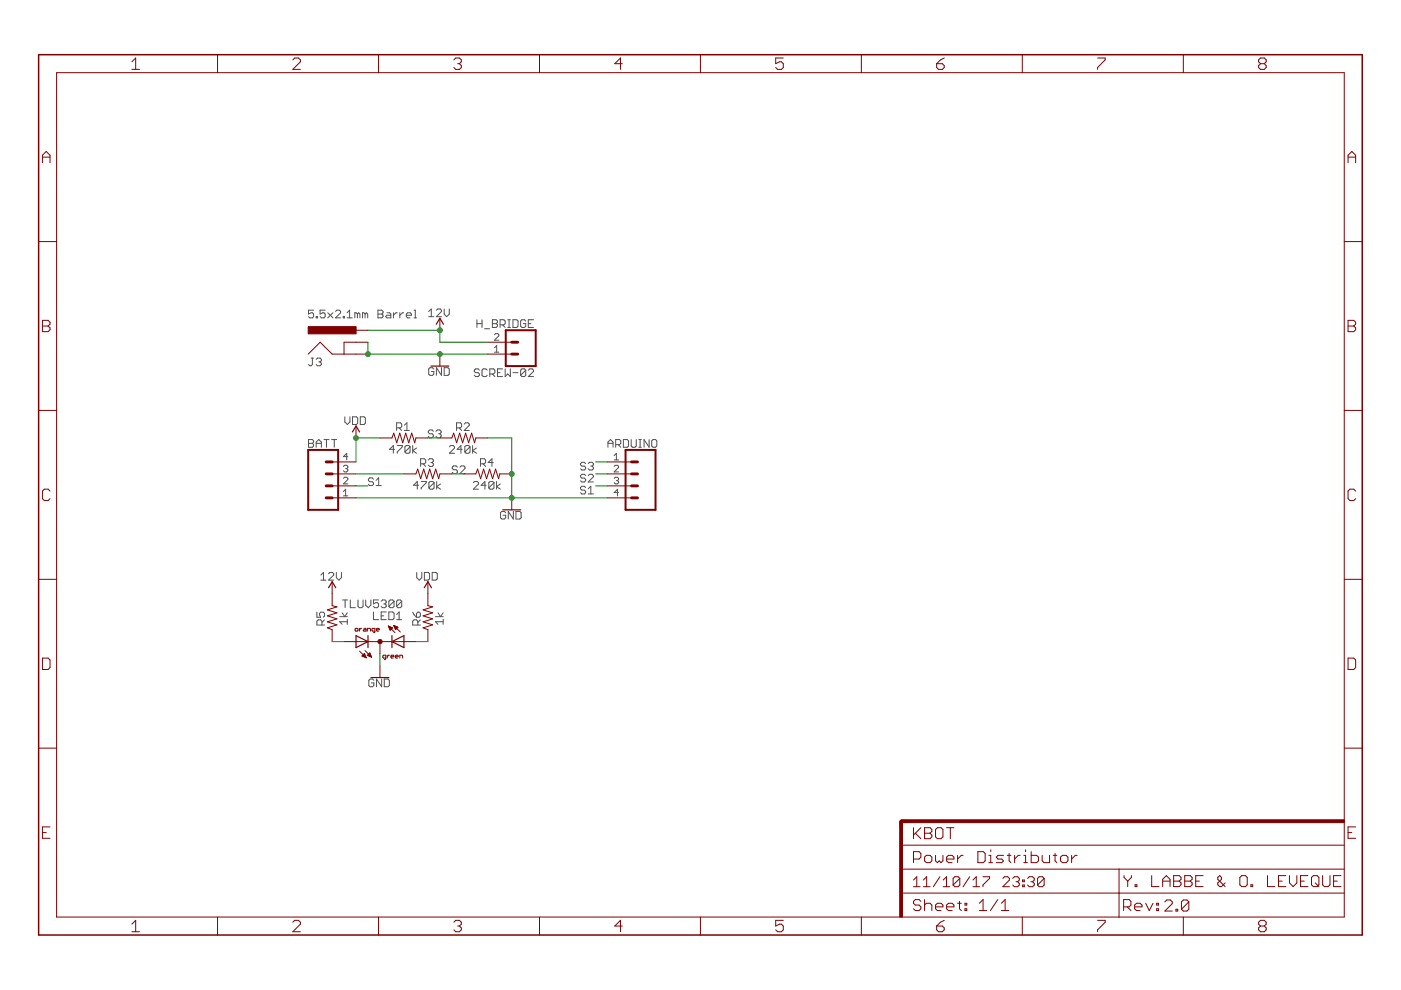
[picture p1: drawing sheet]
<svg xmlns="http://www.w3.org/2000/svg" width="297mm" height="210mm" viewBox="0 0 297 210" stroke-linecap="round" stroke-linejoin="round" font-family="sans-serif">
<g fill="none" stroke="#505050" stroke-width=".21">
<path d="M66 75.9h.5M66.2 75.9v1.4l-.2 .3h-.3l-.3-.3M66.5 65.8h-1.1v.8l.6-.3h.2l.3 .3v.5l-.3 .3h-.5l-.3-.3M67 67.1h.3v.3h-.3zM67 76.2l.3-.3h.6l.2 .3v.3l-.2 .2M67.6 76.7h.3M67.9 76.7l.2 .3v.3l-.2 .3h-.6l-.3-.3M68.9 65.8h-1v.8l.5-.3h.3l.2 .3v.5l-.2 .3h-.6l-.2-.3M69.5 66.3l1.1 1.1M70.6 66.3l-1.1 1.1M71.1 66l.3-.2h.5l.3 .2v.3l-1.1 1.1h1.1M72.8 67.1h.2v.3h-.2z"/>
<path d="M73.6 67.4h1.1M73.6 66.3l.5-.5v1.6M75.8 66.6l-.3-.3h-.3v1.1M75.8 66.6v.8M75.8 66.6l.3-.3 .2 .3v.8M77.4 66.6l-.3-.3h-.2v1.1M77.4 66.6v.8M77.4 66.6l.3-.3 .3 .3v.8M80.1 65.8h.9l.2 .2v.3l-.2 .3 .2 .2v.3l-.2 .3h-.9zM80.1 66.6h.9M82 66.3h.6l.3 .3v.8h-.9l-.2-.3 .2-.3h.9M83.4 66.3v1.1"/>
<path d="M84.2 66.3h-.3l-.5 .5M84.8 66.3v1.1M85.6 66.3h-.3l-.5 .5M86.1 66.8h1.1v-.2l-.2-.3h-.6l-.3 .3v.5l.3 .3h.6M87.8 65.8h.3v1.6M87.8 67.4h.5M90.9 66.1l.5-.6v1.6M90.9 67.1h1.1M92 78.2l-.3-.2h-.5l-.3 .2v1.1l.3 .3h.5l.3-.3v-.5h-.6M92.5 65.8l.3-.3h.5l.3 .3v.3l-1.1 1h1.1M93.6 78v1.6l-1.1-1.6v1.6M94.2 78h.8l.2 .2v1.1l-.2 .3h-.8z"/>
<path d="M94.2 65.5v1.1l.5 .5 .5-.5v-1.1M101.1 67.8v1.6M101.1 68.6h1.1M101.6 78.5l-.2-.3h-.6l-.2 .3v.3l.2 .2h.6l.2 .3v.3l-.2 .2h-.6l-.2-.2M102.2 67.8v1.6M102.7 69.7h1.1M103.3 78.5l-.3-.3h-.5l-.3 .3v1.1l.3 .2h.5l.3-.2M103.8 79.3h.8l.3-.3v-.5l-.3-.3h-.8v1.6M104.4 79.3l.5 .5M104.4 67.8h.8l.3 .3v.2l-.3 .3 .3 .3v.3l-.3 .2h-.8zM104.4 68.6h.8M104.8 71l.3-.3h.4l.3 .3v.2l-1 .9h1"/>
<path d="M104.8 73.7l.5-.4v1.4M104.8 74.7h1M105.5 79h.5M106 68.9h.8l.3-.3v-.5l-.3-.3h-.8v1.6M106.6 78.2h-1.1v1.6h1.1M106.6 68.9l.5 .5M107.1 78.2v1.6l.6-.5 .5 .5v-1.6M107.7 67.8h.5M107.7 69.4h.5M107.9 67.8v1.6M108.8 79h1M108.8 67.8h.8l.2 .3v1.1l-.2 .2h-.8z"/>
<path d="M111.5 78.5l-.3-.3h-.5l-.3 .3v1.1M111.5 78.5v1.1l-.3 .2h-.5l-.3-.2M111.5 68.1l-.3-.3h-.5l-.3 .3v1.1l.3 .2h.5l.3-.2v-.6h-.6M111.5 78.5l-1.1 1.1M112 78.5l.3-.3h.5l.3 .3v.3l-1.1 1h1.1M112 68.6h.6M113.1 67.8h-1.1v1.6h1.1M65.4 93.2h.8l.3 .3v.2l-.3 .3 .3 .3v.3l-.3 .2h-.8zM65.4 94h.8M67 94.8v-1.1l.6-.5 .5 .5v1.1M67 94h1.1M68.7 93.2h1.1"/>
<path d="M69.2 93.2v1.6M70.3 93.2h1.1M70.9 93.2v1.6M72.8 98.9l.2-.2h.5l.2 .2-.2 .5M73.1 88.4v1.1l.6 .5 .5-.5v-1.1M73.3 99.4h.2M73.5 99.4l.2 .2-.2 .5h-.5l-.2-.3M73.7 96.8h-.9l.7-.7v1.4M74.7 88.4h.9l.2 .2v1.1l-.2 .3h-.9zM76.4 88.4h.8l.3 .2v1.1l-.3 .3h-.8zM83.7 95.3h-1.1l.8-.8v1.6M84.1 90.7h.8l.3-.3v-.5l-.3-.3h-.8v1.7"/>
<path d="M84.2 94.5h1.1v.2l-1.1 1.1v.3M84.6 90.7l.6 .6M85.7 90.2l.6-.6v1.7M85.7 91.3h1.1M87 94.7l-.3-.2h-.6l-.2 .2v1.1M87 94.7v1.1l-.3 .3h-.6l-.2-.3M87 94.7l-1.1 1.1M87.5 94.5v1.6M88.3 95l-.8 .5 .8 .6M89.2 98.3h.8l.3-.2v-.6l-.3-.2h-.8v1.6M89.7 98.3l.6 .6M90.8 97.5l.3-.2h.5l.3 .2v.3l-.3 .3"/>
<path d="M91.4 98.1h.2M91.6 98.1l.3 .2v.3l-.3 .3h-.5l-.3-.3M91.9 91.4l-.3-.2h-.5l-.3 .2v.3l.3 .3h.5l.3 .2v.3l-.3 .3h-.5l-.3-.3M92.4 91.4l.3-.2h.6l.2 .2v.3l-.2 .3M93 92h.3M93.3 92l.2 .2v.3l-.2 .3h-.6l-.3-.3M95.3 94.7l.2-.2h.6l.3 .2v.3l-1.1 1.1h1.1M96.8 90.7h.8l.3-.3v-.5l-.3-.3h-.8v1.7M97 99.1l-.3-.3h-.5l-.3 .3v.2l.3 .3h.5l.3 .3v.2l-.3 .3h-.5l-.3-.3M97.3 90.7l.6 .6M97.5 99.1l.3-.3h.5l.3 .3v.2l-1.1 1.1h1.1M98 95.3h-1.1l.8-.8v1.6"/>
<path d="M98.4 89.9l.3-.3h.5l.3 .3v.3l-1.1 1.1h1.1M99.7 94.7l-.3-.2h-.6l-.2 .2v1.1M99.7 94.7v1.1l-.3 .3h-.6l-.2-.3M99.7 94.7l-1.1 1.1M100.2 94.5v1.6M101 95l-.8 .5 .8 .6M101.9 98.3h.8l.3-.2v-.6l-.3-.2h-.8v1.6M102.4 98.3l.6 .6M104.6 98.1h-1.1l.8-.8v1.6M124.2 98.3l-.3-.3h-.5l-.3 .3v.3l.3 .2h.5l.3 .3v.3l-.3 .3h-.5l-.3-.3M124.7 98.3l.3-.3h.5l.3 .3v.3l-.3 .2M125.3 98.8h.2"/>
<path d="M125.5 98.8l.3 .3v.3l-.3 .3h-.5l-.3-.3M128.9 94h1.1M128.9 94.8v-1.1l.5-.5 .6 .5v1.1M130.2 98.9l.3-.2h.4l.2 .2v.2l-.9 1h.9M130.2 96.6l.5-.5v1.4M130.2 97.5h.9M130.5 94.3h.8l.3-.3v-.5l-.3-.3h-.8v1.6M131.1 94.3l.5 .5M132.2 93.2h.8l.3 .3v1.1l-.3 .2h-.8zM133.8 93.2v1.4l.3 .2h.5l.3-.2v-1.4M135.4 93.2h.6M135.4 94.8h.6"/>
<path d="M135.7 93.2v1.6M137.6 93.2v1.6l-1.1-1.6v1.6M138.2 93.5l.3-.3h.5l.3 .3v1.1l-.3 .2h-.5l-.3-.2zM72.8 104.2l.5-.5v1.4M72.8 105.1h.9M72.8 101.4l.2-.2h.5l.2 .2v.3l-.9 .9h.9M79.2 101.6l-.3-.3h-.5l-.3 .3v.3l.3 .2h.5l.3 .3v.3l-.3 .3h-.5l-.3-.3M79.7 103h1.1M79.7 101.9l.6-.6v1.7M88.8 102.9h-1.1l.8-.8v1.6M89.3 102.1h1.1v.2l-1.1 1.1v.3M92 102.3v1.1l-.2 .3h-.6l-.3-.3"/>
<path d="M92 102.3l-.2-.2h-.6l-.3 .2v1.1M92 102.3l-1.1 1.1M92.6 102.1v1.6M93.4 102.6l-.8 .6 .8 .5M100.4 102.3l.2-.2h.6l.3 .2v.3l-1.1 1.1h1.1M103.1 102.9h-1.1l.8-.8v1.6M104.7 102.3l-.2-.2h-.6l-.3 .2v1.1M104.7 102.3v1.1l-.2 .3h-.6l-.3-.3M104.7 102.3l-1.1 1.1M105.3 102.1v1.6M106.1 102.6l-.8 .6 .8 .5M107.2 108.7l-.3-.3h-.5l-.3 .3v1.1l.3 .2h.5l.3-.2v-.6h-.5"/>
<path d="M108.8 108.4v1.6l-1-1.6v1.6M109.4 108.4h.8l.3 .3v1.1l-.3 .2h-.8zM124.2 100.8l-.3-.2h-.5l-.3 .2v.3l.3 .3h.5l.3 .2v.3l-.3 .3h-.5l-.3-.3M124.2 103.4l-.3-.3h-.5l-.3 .3v.2l.3 .3h.5l.3 .3v.3l-.3 .2h-.5l-.3-.2M124.7 104.7h1.1M124.7 103.6l.6-.5v1.6M124.7 100.8l.3-.2h.5l.3 .2v.3l-1.1 1.1h1.1M130.2 101.4l.3-.2h.4l.2 .2-.2 .5M130.7 101.9h.2M130.9 101.9l.2 .2-.2 .5h-.4l-.3-.2M131.1 104.4h-.9l.7-.7v1.4M67.2 129.8v1.1h.8l-.3-.6v-.2l.3-.3h.5l.3 .3v.5l-.3 .3"/>
<path d="M68 121.9l.6-.5v1.6M68 123h1.1M68.3 132.5v-.8l-.3-.3h-.5l-.3 .3v.8h1.6M68.8 131.4l-.5 .6M69.7 121.6l.2-.2h.6l.3 .2v.3l-1.1 1.1h1.1M71.3 121.4v1.1l.5 .5 .6-.5v-1.1M72 130.7h1.6M72.6 129.9l.5 .8 .5-.8M72.6 127.2h1.1M73.2 127.2v1.6M73.6 131.8h-1.6l.6 .6M73.6 131.3v1.1"/>
<path d="M74.3 127.2v1.6h1.1M75.9 127.2v1.4l.3 .2h.5l.3-.2v-1.4M77.5 127.2v1.1l.6 .5 .5-.5v-1.1M79.2 129.8v1.6h1.1M80.3 127.2h-1.1v.8l.5-.2h.3l.3 .2v.6l-.3 .2h-.6l-.2-.2M80.8 127.5l.3-.3h.5l.3 .3v.3l-.3 .2M80.8 130.6h.6M81.4 128h.2M81.6 128l.3 .3v.3l-.3 .2h-.5l-.3-.2M81.9 129.8h-1.1v1.6h1.1M82.4 129.8h.9l.2 .2v1.1l-.2 .3h-.9zM83.5 127.5l-.2-.3h-.6l-.3 .3v1.1"/>
<path d="M83.5 127.5v1.1l-.2 .2h-.6l-.3-.2M83.5 127.5l-1.1 1.1M84.1 131.4h1.1M84.1 130.3l.5-.5v1.6M85.2 127.5l-.3-.3h-.6l-.2 .3v1.1M85.2 127.5v1.1l-.3 .2h-.6l-.2-.2M85.2 127.5l-1.1 1.1M87.5 129.8l.3 .5 .5 .6M88.3 130.1l.3-.3h.3l.2 .3v.5l-.2 .3h-.6zM88.3 121.4v1.1l.6 .5 .5-.5v-1.1M88.6 132.5v-.8l-.3-.3h-.5l-.3 .3v.8h1.6M89.1 131.4l-.5 .6"/>
<path d="M90 121.4h.8l.3 .2v1.1l-.3 .3h-.8zM91.6 121.4h.8l.3 .2v1.1l-.3 .3h-.8zM92.3 130.7h1.7M92.9 129.9l.5 .8 .6-.8M94 131.8h-1.7l.6 .6M94 131.3v1.1M79.3 144.3l-.3-.3h-.5l-.3 .3v1l.3 .3h.5l.3-.3v-.5h-.6M80.9 144v1.6l-1.1-1.6v1.6M81.5 144h.8l.2 .3v1l-.2 .3h-.8z"/>
</g>
<g fill="#800000" stroke="#800000" stroke-width=".21">
<path d="M190.8 174.1h.5v20.3h-.5z"/>
<path d="M191 173.8h94v.6h-94z"/>
<path d="M65.3 69.3h10.2v1.5h-10.2z"/>
</g>
<g fill="none" stroke="#800000" stroke-width=".21">
<path d="M12 15.4h273v179h-273zM28 13.1l.8-.8v2.4M28 14.7h1.6M46.1 11.6v3.8M62.1 12.7l.4-.4h.8l.4 .4v.4l-1.6 1.6h1.6M80.2 11.6v3.8M96.2 12.7l.4-.4h.8l.4 .4v.4l-.4 .4M97 13.5h.4M97.4 13.5l.4 .4v.4l-.4 .4h-.8l-.4-.4M114.4 11.6v3.8M132 13.5h-1.7l1.3-1.2v2.4M148.5 11.6v3.8"/>
<path d="M166.1 12.3h-1.6v1.2l.8-.4h.4l.4 .4v.8l-.4 .4h-.8l-.4-.4M182.6 11.6v3.8M198.6 13.5h1.2l.4 .4v.4l-.4 .4h-.8l-.4-.4zM200.2 12.3l-.8 .4-.8 .8M216.7 11.6v3.8M232.7 12.3h1.6v.4l-1.6 1.6v.4M250.9 11.6v3.8M267.3 13.5l-.5-.4v-.4l.5-.4h.8l.4 .4v.4l-.4 .4M267.3 13.5l-.5 .4v.4l.5 .4h.8l.4-.4v-.4l-.4-.4M267.3 13.5h.8M9 34.5v-1.6l.8-.8 .8 .8v1.6M9 33.3h1.6"/>
<path d="M285.8 33.3h1.6M285.8 34.5v-1.6l.8-.8 .8 .8v1.6M8.2 51.2h3.8M285 51.2h3.8M9 67.9h1.2l.4 .4v.4l-.4 .4 .4 .4v.4l-.4 .4h-1.2zM9 69.1h1.2M65.3 75.1l2.6-2.5 2.5 2.5h7.6M75.5 70h2.5M78 72.6h-5.1v2.5M93.3 67.5v2.5M93.3 75.1v2.5M103.4 75.1h5.1"/>
<path d="M103.4 72.6h5.1M285.8 67.9h1.2l.4 .4v.4l-.4 .4 .4 .4v.4l-.4 .4h-1.2zM285.8 69.1h1.2M8.2 87h3.8M70.4 97.9h5.1M75.5 90.3v2.6M80.6 92.9h2.5l.4-1.1 .6 2.1 .7-2.1 .6 2.1 .6-2.1 .7 2.1 .6-2.1 .6 2.1 .3-1h2.5M93.3 92.9h2.5l.4-1.1 .6 2.1 .7-2.1 .6 2.1 .6-2.1 .7 2.1 .6-2.1 .6 2.1 .3-1h2.5M128.8 97.9h5.1M285 87h3.8M10.6 104.1l-.4-.4h-.8l-.4 .4v1.6l.4 .4h.8l.4-.4M70.4 105.6h5.1"/>
<path d="M70.4 103h5.1M70.4 100.5h5.1M85.6 100.5h2.6l.4-1 .6 2 .6-2 .7 2 .6-2 .6 2 .7-2 .6 2 .3-1h2.5M98.3 100.5h2.6l.4-1 .6 2 .6-2 .7 2 .6-2 .6 2 .7-2 .6 2 .3-1h2.5M108.5 105.6v2.5M128.8 105.6h5.1M128.8 103h5.1M128.8 100.5h5.1M287.4 104.1l-.4-.4h-.8l-.4 .4v1.6l.4 .4h.8l.4-.4M8.2 122.8h3.8M9 139.5h1.2l.4 .4v1.6l-.4 .4h-1.2zM70.4 123.3v5.1l1 .3-2 .6 2 .6-2 .7 2 .6-2 .6 2 .7-2 .6 1 .4v2.5"/>
<path d="M72.9 136h15.3M75.3 133.4l.4-.2 .2 .5-.5 .1zM76.2 133.2v.6M76.2 138.1l1.4 1.4M76.7 133.2l-.5 .3M76.8 139.1l.8 .4M76.8 139.1l.5-.5 .3 .9M76.8 139.1h.7M76.9 139h.5M77 138.8h.4M77 139.2h.5M77.1 138.7h.2"/>
<path d="M77.2 133.2l.4 .2v.4h-.4l-.2-.1 .2-.2h.4M77.2 138.6h.1M77.3 139.3h.3M77.4 137.9l1.4 1.4M77.6 139.4h.1M77.9 139l.9 .3M77.9 139h.7M77.9 133.8v-.6h.5l.1 .2v.4M78 138.8h.6M78.1 138.7h.4M78.2 139.1h.5M78.3 138.6h.2"/>
<path d="M78.4 138.5h.1M78.4 138.5l-.5 .5M78.4 138.5l.4 .8M78.5 139.2h.2M78.8 139.3h.1M79.5 133.8h-.5l-.1-.1 .1-.5h.5v.8l-.3 .1M79.8 133.5h.6l-.1-.3-.5 .2v.3l.5 .1M80.6 136v2.6M81.8 139.5h-.5l-.1-.1 .1-.5h.5v.8l-.3 .1M82.1 138.9v.6M82.3 132.7l1.4 1.4M82.3 132.7l.9 .4-.5 .5z"/>
<path d="M82.4 132.8h.1M82.4 132.9h.4M82.5 133.1h.6M82.5 133.2h.7M82.6 138.9l-.5 .3M82.6 133.3h.5M82.6 133.4h.3M82.7 133.5h.1M82.9 139.2h.6l-.1-.3h-.4l-.1 .2 .1 .4h.4M83.5 132.6l1.4 1.4M83.5 132.6l.9 .4-.5 .5zM83.5 132.7h.2"/>
<path d="M83.6 132.8h.3M83.6 132.9h.6M83.7 133.1h.6M83.7 133.2h.5M83.8 133.3h.3M83.8 139.2h.6l-.1-.3-.5 .2v.3l.5 .1M83.8 133.4h.1M84.8 139.5v-.6h.4l.2 .6M90.7 123.3v5.1l1 .3-2 .6 2 .6-2 .7 2 .6-2 .6 2 .7-2 .6 1 .4v2.5M285 122.8h3.8M285.8 139.5h1.2l.4 .4v1.6l-.4 .4h-1.2zM8.2 158.6h3.8"/>
<path d="M80.6 141.1v2.6M285 158.6h3.8M9 176.5h.8M10.6 175.3h-1.6v2.4h1.6M191.1 179.2h93.9M193.7 175.5v2.3M194.1 176.7l1.1 1.1M195.2 175.5l-1.5 1.6M196 175.5h1.2l.4 .4v.4l-.4 .4 .4 .4v.3l-.4 .4h-1.2zM196 176.7h1.2M198.4 175.9l.4-.4h.7l.4 .4v1.5l-.4 .4h-.7l-.4-.4zM200.7 175.5h1.5"/>
<path d="M201.5 175.5v2.3M285.8 176.5h.8M287.4 175.3h-1.6v2.4h1.6M28 195.9l.8-.8v2.4M28 197.5h1.6M46.1 194.4v3.8M62.1 195.5l.4-.4h.8l.4 .4v.4l-1.6 1.6h1.6M80.2 194.4v3.8M96.2 195.5l.4-.4h.8l.4 .4v.4l-.4 .4M97 196.3h.4M97.4 196.3l.4 .4v.4l-.4 .4h-.8l-.4-.4M114.4 194.4v3.8"/>
<path d="M132 196.3h-1.7l1.3-1.2v2.4M148.5 194.4v3.8M166.1 195.1h-1.6v1.2l.8-.4h.4l.4 .4v.8l-.4 .4h-.8l-.4-.4M182.6 194.4v3.8M191.1 189.4h93.9M191.1 184.3h93.9M193.7 182.1h1.2l.3-.4v-.7l-.3-.4h-1.2v2.3M193.7 186.6l.7-.7v2.1M193.7 188h1.4M195.2 191.1l-.3-.4h-.8l-.4 .4v.4l.4 .4h.8l.3 .4v.4l-.3 .4h-.8l-.4-.4M195.8 188h1.4M195.8 186.6l.7-.7v2.1"/>
<path d="M196 181.7l.4-.3h.8l.4 .3v.8l-.4 .4h-.8l-.4-.4zM196 191.9l.4-.4h.8l.4 .4v1.2M196 190.7v2.4M198.4 181.4v1.1l.4 .4 .3-.4 .4 .4 .4-.4v-1.1M198.4 192.3h1.5v-.4l-.4-.4h-.7l-.4 .4v.8l.4 .4h.7M198.6 196.3h1.2l.4 .4v.4l-.4 .4h-.8l-.4-.4zM199.3 185.9l-1.4 2.1M200 186.6l.7-.7v2.1M200 188h1.4M200.2 195.1l-.8 .4-.8 .8M200.7 182.1h1.5v-.4l-.3-.3h-.8l-.4 .3v.8l.4 .4h.8M200.7 192.3h1.5v-.4l-.3-.4h-.8l-.4 .4v.8l.4 .4h.8"/>
<path d="M203 181.4v1.5M203 191.5h.8M203.4 191.1v1.6l.4 .4M203.5 186.2v1.4l-.4 .4h-.7l-.3-.4M203.5 186.2l-.4-.3h-.7l-.3 .3v1.4M203.5 186.2l-1.4 1.4M204.2 181.4h-.4l-.8 .7M204.6 192.7h.4v.4h-.4zM204.6 191.5h.4v.4h-.4zM205.6 185.9l-1.4 2.1M206.3 188h1.4M206.3 186.6l.7-.7v2.1"/>
<path d="M207.3 180.6h1.2l.4 .4v1.5l-.4 .4h-1.2zM207.6 191.5l.8-.8v2.4M207.6 193.1h1.6M208.4 185.9h1.4v.3l-1.4 1.4v.4M209.7 182.9h.7M209.7 181.4h.4v1.5M210.1 180.2v.4M211.5 190.7l-1.5 2.4M212.3 193.1h1.6M212.3 191.5l.8-.8v2.4M212.6 186.2l.4-.3h.7l.3 .3v.4l-1.4 1.4h1.4M212.8 181.4h-1.2l-.4 .3 .4 .4h.8l.4 .4-.4 .4h-1.2"/>
<path d="M213.6 181.4h.7M214 181v1.5l.3 .4M214.7 186.2l.4-.3h.7l.3 .3v.4l-.3 .3M215.1 181.4v1.5M215.4 186.9h.4M215.8 186.9l.3 .4v.3l-.3 .4h-.7l-.4-.4M216.3 181.4h-.4l-.8 .7M216.7 194.4v3.8M216.8 187.6h.4v.4h-.4zM216.8 186.6h.4v.3h-.4zM217.1 182.9h.7M217.1 181.4h.3v1.5"/>
<path d="M217.4 180.2v.4M217.9 186.2l.3-.3h.7l.4 .3v.4l-.4 .3M218.6 186.9h.3M218.6 180.6v2.3h1.2l.4-.4v-.8l-.4-.3h-1.2M218.9 186.9l.4 .4v.3l-.4 .4h-.7l-.3-.4M221 181.4v1.1l.4 .4h1.1v-1.5M221.4 186.2v1.4l-.4 .4h-.7l-.3-.4M221.4 186.2l-.4-.3h-.7l-.3 .3v1.4M221.4 186.2l-1.4 1.4M223.3 181.4h.8M223.7 181v1.5l.4 .4M224.9 181.7l.4-.3h.7l.4 .3v.8l-.4 .4h-.7l-.4-.4z"/>
<path d="M227.2 181.4v1.5M228.4 181.4h-.4l-.8 .7M232.7 195.1h1.6v.4l-1.6 1.6v.4M237.3 184.3v10.2M238.2 192.3h1.2l.4-.4v-.8l-.4-.4h-1.2v2.4M238.3 185.7v.3l.8 .8M239 192.3l.8 .8M239.1 186.8v1.2M239.9 185.7v.3l-.8 .8M240.6 192.3h1.5v-.4l-.4-.4h-.7l-.4 .4v.8l.4 .4h.7M240.7 187.6h.3v.4h-.3zM242.9 191.5l.8 1.6 .8-1.6"/>
<path d="M244.2 185.7v2.3h1.5M245.2 192.7h.4v.4h-.4zM245.2 191.5h.4v.4h-.4zM246.5 188v-1.6l.8-.7 .8 .7v1.6M246.5 186.8h1.6M247 191.2l.4-.4h.8l.3 .4v.4l-1.5 1.6h1.5M248.8 185.7h1.2l.4 .3v.4l-.4 .4 .4 .4v.4l-.4 .4h-1.2zM248.8 186.8h1.2M249.3 192.8h.4v.4h-.4zM250.9 194.4v3.8M251.2 185.7h1.1l.5 .3v.4l-.5 .4 .5 .4v.4l-.5 .4h-1.1zM251.2 186.8h1.1"/>
<path d="M252.1 191.2v1.6l-.4 .4h-.8l-.4-.4M252.1 191.2l-.4-.4h-.8l-.4 .4v1.6M252.1 191.2l-1.6 1.6M253.5 186.8h.8M255.1 185.7h-1.6v2.3h1.6M259.8 187.2l-.8 .8h-.4l-.4-.4v-.4l.8-.8v-.4l-.4-.3-.4 .3v.4l1.6 1.6M262.9 186l.4-.3h.8l.3 .3v1.6l-.3 .4h-.8l-.4-.4zM265.2 187.6h.4v.4h-.4zM267.3 196.3l-.5 .4v.4l.5 .4h.8l.4-.4v-.4l-.4-.4M267.3 196.3l-.5-.4v-.4l.5-.4h.8l.4 .4v.4l-.4 .4M267.3 196.3h.8M268.7 185.7v2.3h1.6"/>
<path d="M271.1 186.8h.7M272.6 185.7h-1.5v2.3h1.5M273.4 185.7v1.5l.8 .8 .8-.8v-1.5M275.7 186.8h.8M277.3 185.7h-1.6v2.3h1.6M278.1 186l.4-.3h.8l.3 .3v1.6l-.3 .4h-.8l-.4-.4zM278.8 187.2l.8 .8M280.4 185.7v1.9l.4 .4h.8l.4-.4v-1.9M282.7 186.8h.8M284.3 185.7h-1.6v2.3h1.6"/>
</g>
<path d="M108.5 72.6h1.3M108.5 75.1h1.3M69.2 97.9h1.2M133.9 97.9h1.3M69.2 100.5h1.2M69.2 103h1.2M69.2 105.6h1.2M133.9 100.5h1.3M133.9 103h1.3M133.9 105.6h1.3M192.3 174.1h-1.2v1.3" fill="none" stroke="#800000" stroke-width=".61"/>
<path d="M8.2 11.6h280.6v186.6h-280.6z" fill="none" stroke="#800000" stroke-width=".32"/>
<path d="M107.2 70h6.4v7.6h-6.4zM65.3 95.4h6.4v12.7h-6.4zM132.6 95.4h6.4v12.7h-6.4z" fill="none" stroke="#800000" stroke-width=".42"/>
<path d="M91.4 77.6h3.8M92.5 68.7l.8-1.2 .7 1.2M74.7 91.6l.8-1.3 .7 1.3M106.6 108.1h3.8M69.7 124.6l.7-1.3 .8 1.3M75.5 134.8l2.5 1.2-2.5 1.3zM78 134.8v2.5M83.1 136l2.5-1.2v2.5zM83.1 134.8v2.5M90 124.6l.7-1.3 .8 1.3M78.7 143.7h3.8" fill="none" stroke="#800000" stroke-width=".25"/>
<path d="M80.2 135.8a.46 .46 0 0 1 .7-.1 .46 .46 0 0 1-.2 .8 .46 .46 0 0 1-.6-.5l.5 .1-.5-.1z" fill-rule="evenodd" fill="#800000" stroke="#800000" stroke-width=".21"/>
<g fill="none" stroke="#008000" stroke-width=".21">
<path d="M78 72.6v2.5h25.4M78 70h15.3v2.6h10.1M80.6 92.9h-5.1v5M90.7 92.9h2.6M103.4 92.9h5.1v12.7M126.3 97.9h2.5M75.5 105.6h53.3M75.5 103h2.5M75.5 100.5h10.1M95.8 100.5h2.5M126.3 103h2.5M126.3 100.5h2.5"/>
<path d="M70.4 136h2.5M80.6 138.6v2.5M88.2 136h2.5"/>
</g>
<g fill="#008000" stroke="#008000" stroke-width=".21">
<circle cx="93.3" cy="75.1" r=".51"/>
<circle cx="78" cy="75.1" r=".51"/>
<circle cx="108.5" cy="105.6" r=".51"/>
<circle cx="108.5" cy="100.5" r=".51"/>
<circle cx="75.5" cy="92.9" r=".51"/>
<circle cx="93.3" cy="70" r=".51"/>
</g>
</svg>
